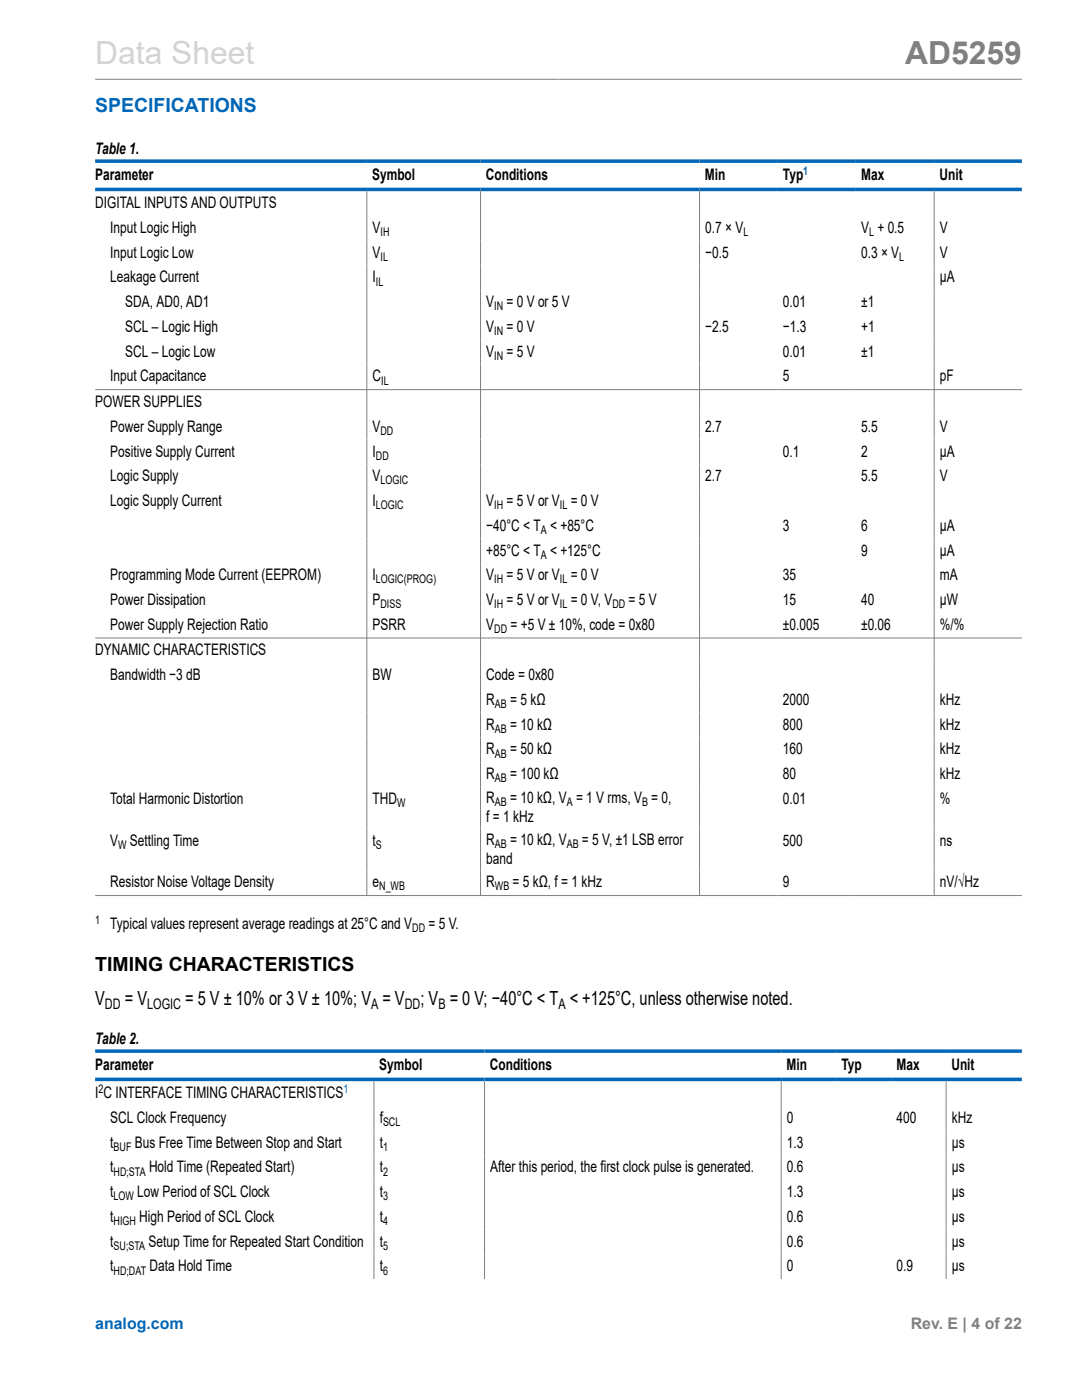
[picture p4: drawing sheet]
<svg xmlns="http://www.w3.org/2000/svg" width="216mm" height="279mm" viewBox="0 0 216 279" stroke-linecap="round" stroke-linejoin="round" font-family="sans-serif">
<defs><g id="words">
<text font-size="6.3" fill="#d3d3d3" x="19" y="12.7">Data Sheet</text>
<text font-size="6.3" fill="#808080" x="180.6" y="12.7">AD5259</text>
<text font-size="3.9" fill="#0067b8" x="19" y="22.3">SPECIFICATIONS</text>
<g font-size="3.9">
<text x="19" y="193.7">TIMING CHARACTERISTICS</text>
<text x="19" y="200.5">V</text>
<text x="24.9" y="200.5">= V</text>
<text x="37" y="200.5">= 5 V ± 10% or 3 V ± 10%; V = V</text>
<text x="83.9" y="200.5">; V = 0 V; −40°C &lt; T &lt; +125°C, unless otherwise noted.</text>
</g>
<g font-size="3.2">
<text x="19" y="30.8">Table 1.</text>
<text x="19" y="35.9">Parameter</text>
<text x="74.3" y="35.9">Symbol</text>
<text x="96.9" y="35.9">Conditions</text>
<text x="140.6" y="35.9">Min</text>
<text x="156.2" y="35.9">Typ</text>
<text x="171.8" y="35.9">Max</text>
<text x="187.5" y="35.9">Unit</text>
<text x="19" y="41.5">DIGITAL INPUTS AND OUTPUTS</text>
<text x="22" y="46.5">Input Logic High</text>
<text x="74.3" y="46.5">V</text>
<text x="140.7" y="46.5">0.7 × V</text>
<text x="171.8" y="46.5">V + 0.5</text>
<text x="187.6" y="46.5">V</text>
<text x="22" y="51.4">Input Logic Low</text>
<text x="74.3" y="51.4">V</text>
<text x="140.7" y="51.4">−0.5</text>
<text x="171.8" y="51.4">0.3 × V</text>
<text x="187.6" y="51.4">V</text>
<text x="22" y="56.4">Leakage Current</text>
<text x="74.3" y="56.4">I</text>
<text x="187.6" y="56.4">µA</text>
<text x="25" y="61.3">SDA, AD0, AD1</text>
<text x="97" y="61.3">V</text>
<text x="101.1" y="61.3">= 0 V or 5 V</text>
<text x="156.2" y="61.3">0.01</text>
<text x="171.8" y="61.3">±1</text>
<text x="25" y="66.2">SCL – Logic High</text>
<text x="25" y="71.2">SCL – Logic Low</text>
<text x="97" y="66.2">V</text>
<text x="97" y="71.2">V</text>
<text x="101.1" y="66.2">= 0 V</text>
<text x="101.1" y="71.2">= 5 V</text>
<text x="140.7" y="66.2">−2.5</text>
<text x="156.2" y="66.2">−1.3</text>
<text x="156.2" y="71.2">0.01</text>
<text x="171.8" y="66.2">+1</text>
<text x="171.8" y="71.2">±1</text>
<text x="22" y="76.1">Input Capacitance</text>
<text x="74.3" y="76.1">C</text>
<text x="156.2" y="76.1">5</text>
<text x="187.6" y="76.1">pF</text>
<text x="19" y="81.2">POWER SUPPLIES</text>
<text x="22" y="86.2">Power Supply Range</text>
<text x="74.3" y="86.2">V</text>
<text x="140.7" y="86.2">2.7</text>
<text x="171.8" y="86.2">5.5</text>
<text x="187.6" y="86.2">V</text>
<text x="22" y="91.1">Positive Supply Current</text>
<text x="74.3" y="91.1">I</text>
<text x="156.2" y="91.1">0.1</text>
<text x="171.8" y="91.1">2</text>
<text x="187.6" y="91.1">µA</text>
<text x="22" y="101">Logic Supply Current</text>
<text x="22" y="96">Logic Supply</text>
<text x="74.3" y="101">I</text>
<text x="74.3" y="96">V</text>
<text x="97" y="101">V</text>
<text x="101.1" y="101">= 5 V or V = 0 V</text>
<text x="140.7" y="96">2.7</text>
<text x="171.8" y="96">5.5</text>
<text x="187.6" y="96">V</text>
<text x="97" y="105.9">−40°C &lt; T &lt; +85°C</text>
<text x="156.2" y="105.9">3</text>
<text x="171.8" y="105.9">6</text>
<text x="187.6" y="105.9">µA</text>
<text x="97" y="110.9">+85°C &lt; T &lt; +125°C</text>
<text x="171.8" y="110.9">9</text>
<text x="187.6" y="110.9">µA</text>
<text x="22" y="115.8">Programming Mode Current (EEPROM)</text>
<text x="74.3" y="115.8">I</text>
<text x="97" y="115.8">V</text>
<text x="101.1" y="115.8">= 5 V or V = 0 V</text>
<text x="156.2" y="115.8">35</text>
<text x="187.6" y="115.8">mA</text>
<text x="22" y="120.7">Power Dissipation</text>
<text x="22" y="125.7">Power Supply Rejection Ratio</text>
<text x="74.3" y="120.7">P</text>
<text x="74.3" y="125.7">PSRR</text>
<text x="97" y="120.7">V</text>
<text x="97" y="125.7">V</text>
<text x="101.1" y="120.7">= 5 V or V = 0 V, V</text>
<text x="101.9" y="125.7">= +5 V ± 10%, code = 0x80</text>
<text x="125.4" y="120.7">= 5 V</text>
<text x="156.2" y="125.7">±0.005</text>
<text x="156.2" y="120.7">15</text>
<text x="171.8" y="125.7">±0.06</text>
<text x="171.8" y="120.7">40</text>
<text x="187.6" y="125.7">%/%</text>
<text x="187.6" y="120.7">µW</text>
<text x="19" y="130.8">DYNAMIC CHARACTERISTICS</text>
<text x="22" y="135.7">Bandwidth −3 dB</text>
<text x="74.3" y="135.7">BW</text>
<text x="97" y="135.7">Code = 0x80</text>
<text x="97" y="140.7">R</text>
<text x="101.8" y="140.7">= 5 kΩ</text>
<text x="156.2" y="140.7">2000</text>
<text x="187.6" y="140.7">kHz</text>
<text x="97" y="145.6">R</text>
<text x="101.8" y="145.6">= 10 kΩ</text>
<text x="156.2" y="145.6">800</text>
<text x="187.6" y="145.6">kHz</text>
<text x="97" y="150.6">R</text>
<text x="97" y="155.5">R</text>
<text x="101.8" y="150.6">= 50 kΩ</text>
<text x="101.8" y="155.5">= 100 kΩ</text>
<text x="156.2" y="150.6">160</text>
<text x="156.2" y="155.5">80</text>
<text x="187.6" y="150.6">kHz</text>
<text x="187.6" y="155.5">kHz</text>
<text x="22" y="160.4">Total Harmonic Distortion</text>
<text x="74.3" y="160.4">THD</text>
<text x="97" y="160.2">R</text>
<text x="101.8" y="160.2">= 10 kΩ, V = 1 V rms, V = 0,</text>
<text x="156.2" y="160.4">0.01</text>
<text x="187.6" y="160.4">%</text>
<text x="97" y="164">f = 1 kHz</text>
<text x="22" y="168.8">V</text>
<text x="25.9" y="168.8">Settling Time</text>
<text x="74.3" y="168.8">t</text>
<text x="97" y="172.4">band</text>
<text x="97" y="168.5">R</text>
<text x="101.8" y="168.5">= 10 kΩ, V</text>
<text x="116.1" y="168.5">= 5 V, ±1 LSB error</text>
<text x="156.2" y="168.8">500</text>
<text x="187.6" y="168.8">ns</text>
<text x="22" y="177.1">Resistor Noise Voltage Density</text>
<text x="74.3" y="177.1">e</text>
<text x="97" y="177.1">R</text>
<text x="102.3" y="177.1">= 5 kΩ, f = 1 kHz</text>
<text x="156.2" y="177.1">9</text>
<text x="187.6" y="177.1">nV/√Hz</text>
<text x="22" y="185.4">Typical values represent average readings at 25°C and V</text>
<text x="85.5" y="185.4">= 5 V.</text>
<text x="19" y="208.4">Table 2.</text>
<text x="19" y="213.5">Parameter</text>
<text x="75.7" y="213.5">Symbol</text>
<text x="97.7" y="213.5">Conditions</text>
<text x="156.9" y="213.5">Min</text>
<text x="167.9" y="213.5">Typ</text>
<text x="178.9" y="213.5">Max</text>
<text x="189.8" y="213.5">Unit</text>
<text x="19" y="219.2">I C INTERFACE TIMING CHARACTERISTICS</text>
<text x="22" y="224.1">SCL Clock Frequency</text>
<text x="75.8" y="224.1">f</text>
<text x="157" y="224.1">0</text>
<text x="178.9" y="224.1">400</text>
<text x="189.9" y="224.1">kHz</text>
<text x="22" y="229">t</text>
<text x="22" y="234">t</text>
<text x="26.9" y="229">Bus Free Time Between Stop and Start</text>
<text x="29.7" y="234">Hold Time (Repeated Start)</text>
<text x="75.8" y="234">t</text>
<text x="75.8" y="229">t</text>
<text x="97.8" y="234">After this period, the first clock pulse is generated.</text>
<text x="157" y="229">1.3</text>
<text x="157" y="234">0.6</text>
<text x="189.9" y="229">µs</text>
<text x="189.9" y="234">µs</text>
<text x="22" y="238.9">t</text>
<text x="27.4" y="238.9">Low Period of SCL Clock</text>
<text x="75.8" y="238.9">t</text>
<text x="157" y="238.9">1.3</text>
<text x="189.9" y="238.9">µs</text>
<text x="22" y="243.8">t</text>
<text x="27.8" y="243.8">High Period of SCL Clock</text>
<text x="75.8" y="243.8">t</text>
<text x="157" y="243.8">0.6</text>
<text x="189.9" y="243.8">µs</text>
<text x="22" y="248.8">t</text>
<text x="29.6" y="248.8">Setup Time for Repeated Start Condition</text>
<text x="75.8" y="248.8">t</text>
<text x="157" y="248.8">0.6</text>
<text x="189.9" y="248.8">µs</text>
<text x="22" y="253.7">t</text>
<text x="29.8" y="253.7">Data Hold Time</text>
<text x="75.8" y="253.7">t</text>
<text x="157" y="253.7">0</text>
<text x="178.9" y="253.7">0.9</text>
<text x="189.9" y="253.7">µs</text>
</g>
<text font-size="3.2" fill="#0067b8" x="19" y="265.3">analog.com</text>
<text font-size="3.2" fill="#808080" x="181.7" y="265.3">Rev. E | 4 of 22</text>
<g font-size="2.9">
<text x="20.9" y="201.3">DD</text>
<text x="29.4" y="201.3">LOGIC</text>
<text x="74" y="201.3">A</text>
<text x="80.8" y="201.3">DD</text>
<text x="87.5" y="201.3">B</text>
<text x="111.4" y="201.3">A</text>
</g>
<g font-size="2.4" fill="#0067b8">
<text x="160.3" y="34.8">1</text>
<text x="68.5" y="218.1">1</text>
</g>
<g font-size="2.4">
<text x="75.9" y="47.1">IH</text>
<text x="148.3" y="47.1">L</text>
<text x="173.4" y="47.1">L</text>
<text x="75.9" y="52.1">IL</text>
<text x="179.4" y="52.1">L</text>
<text x="75" y="57">IL</text>
<text x="98.6" y="61.9">IN</text>
<text x="98.6" y="66.9">IN</text>
<text x="98.6" y="71.8">IN</text>
<text x="76.1" y="76.8">IL</text>
<text x="75.9" y="86.8">DD</text>
<text x="75" y="91.7">DD</text>
<text x="75" y="101.6">LOGIC</text>
<text x="75.9" y="96.7">LOGIC</text>
<text x="98.6" y="101.6">IH</text>
<text x="111.7" y="101.6">IL</text>
<text x="107.9" y="106.6">A</text>
<text x="107.9" y="111.5">A</text>
<text x="75" y="116.4">LOGIC(PROG)</text>
<text x="98.6" y="116.4">IH</text>
<text x="111.7" y="116.4">IL</text>
<text x="75.9" y="121.4">DISS</text>
<text x="98.6" y="121.4">IH</text>
<text x="111.7" y="121.4">IL</text>
<text x="122.2" y="121.4">DD</text>
<text x="98.6" y="126.3">DD</text>
<text x="98.8" y="141.3">AB</text>
<text x="98.8" y="146.2">AB</text>
<text x="98.8" y="151.2">AB</text>
<text x="79.2" y="161.1">W</text>
<text x="98.8" y="156.1">AB</text>
<text x="98.8" y="160.9">AB</text>
<text x="113.1" y="160.9">A</text>
<text x="128.1" y="160.9">B</text>
<text x="23.6" y="169.4">W</text>
<text x="75" y="169.4">S</text>
<text x="98.7" y="169.2">AB</text>
<text x="113.1" y="169.2">AB</text>
<text x="75.7" y="177.7">N_WB</text>
<text x="98.7" y="177.7">WB</text>
<text x="19" y="184.4">1</text>
<text x="82.3" y="186.1">DD</text>
<text x="19.7" y="218.1">2</text>
<text x="76.4" y="224.7">SCL</text>
<text x="22.7" y="229.7">BUF</text>
<text x="76.4" y="229.7">1</text>
<text x="22.7" y="234.6">HD;STA</text>
<text x="22.7" y="239.5">LOW</text>
<text x="76.4" y="234.6">2</text>
<text x="76.4" y="239.5">3</text>
<text x="22.7" y="244.5">HIGH</text>
<text x="76.4" y="244.5">4</text>
<text x="22.7" y="249.4">SU;STA</text>
<text x="76.4" y="249.4">5</text>
<text x="22.7" y="254.4">HD;DAT</text>
<text x="76.4" y="254.4">6</text>
</g>
</g></defs>
<path d="M19 15.8h184.9M73.2 38.2v140.6M95.9 38.2v140.6M139.6 38.2v140.6M186.4 38.2v140.6M19 77.8h184.9M19 127.3h184.9M19 178.7h184.9M74.6 215.8v39.5M96.7 215.8v39.5M155.9 215.8v39.5M188.8 215.8v39.5" fill="none" stroke="#808080" stroke-width=".2"/>
<path d="M19 32.2h184.9M19 37.8h184.9M19 209.8h184.9M19 215.4h184.9" fill="none" stroke="#0067b8" stroke-width=".71"/>
<use href="#words"/>
</svg>
